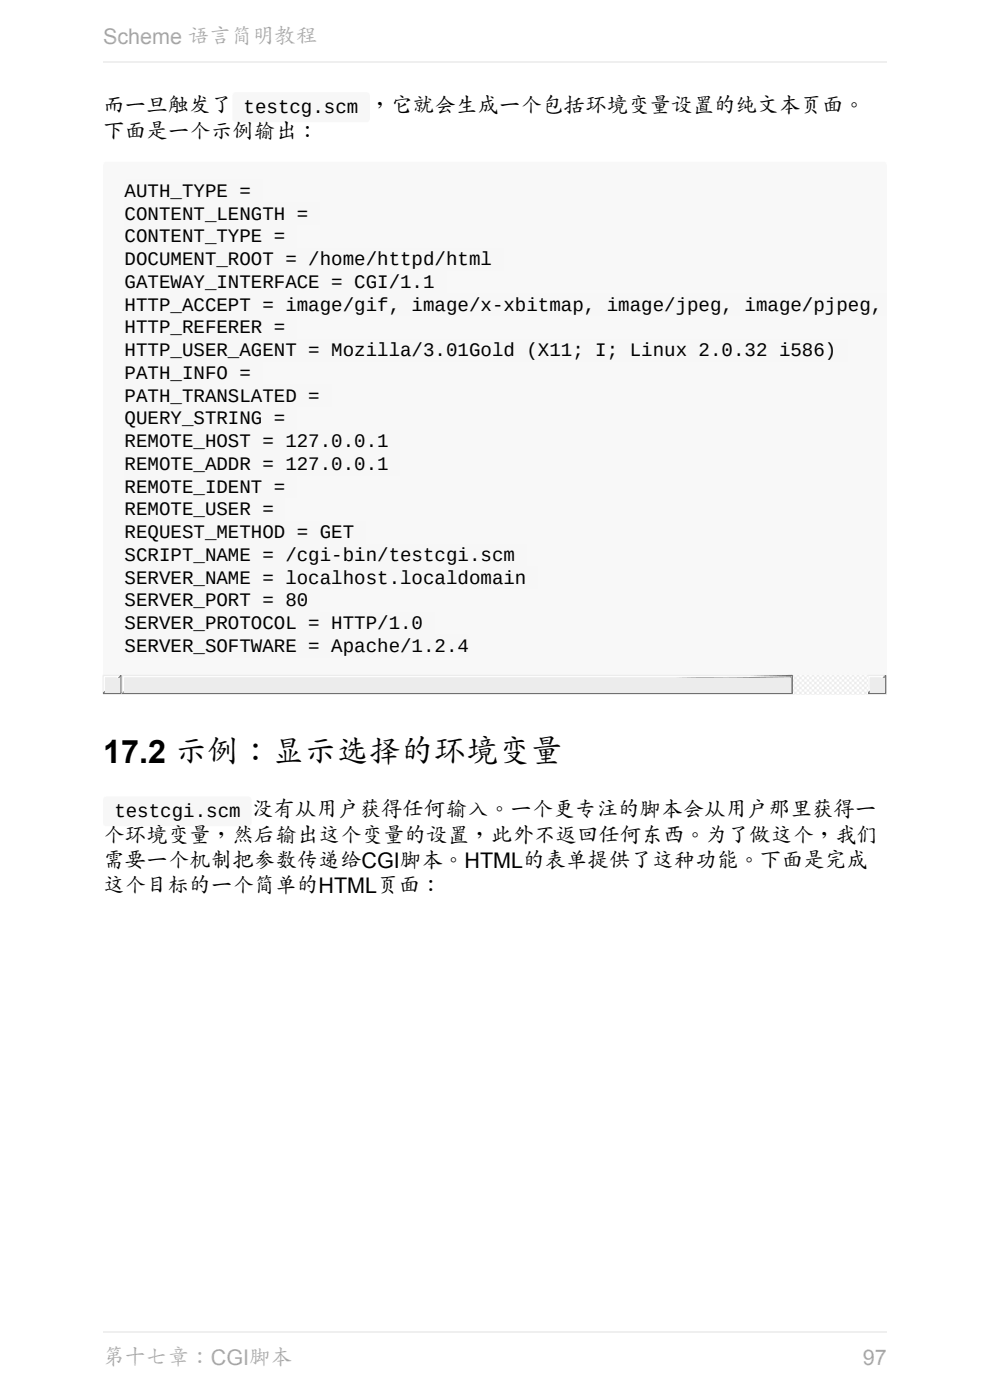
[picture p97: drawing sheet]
<svg xmlns="http://www.w3.org/2000/svg" width="210mm" height="297mm" viewBox="0 0 210 297" stroke-linecap="round" stroke-linejoin="round" font-family="sans-serif">
<defs><g id="words">
<text font-size="6.9" x="21.9" y="161.8">17.2 示例：显示选择的环境变量</text>
<g font-size="4.6" fill="#aaa">
<text x="21.9" y="9.4">Scheme 语言简明教程</text>
<text x="21.9" y="289.6">第十七章：CGI脚本</text>
<text x="183.1" y="289.6">97</text>
</g>
<g font-size="4.6">
<text x="21.9" y="23.9">而一旦触发了</text>
<text x="21.9" y="29.5">下面是一个示例输出：</text>
<text x="53.4" y="173.3">没有从用户获得任何输入。一个更专注的脚本会从用户那里获得一</text>
<text x="21.9" y="178.9">个环境变量，然后输出这个变量的设置，此外不返回任何东西。为了做这个，我们</text>
<text x="21.9" y="184.2">需要一个机制把参数传递给CGI脚本。HTML的表单提供了这种功能。下面是完成</text>
<text x="21.9" y="189.5">这个目标的一个简单的HTML页面：</text>
</g>
<g font-size="4.1">
<text x="51.7" y="23.9">testcg.scm ，它就会生成一个包括环境变量设置的纯文本页面。</text>
<text x="26.4" y="41.7">AUTH_TYPE =</text>
<text x="26.4" y="46.6">CONTENT_LENGTH =</text>
<text x="26.4" y="51.4">CONTENT_TYPE =</text>
<text x="26.4" y="56.2">DOCUMENT_ROOT = /home/httpd/html</text>
<text x="26.4" y="61.1">GATEWAY_INTERFACE = CGI/1.1</text>
<text x="26.4" y="65.9">HTTP_ACCEPT = image/gif, image/x-xbitmap, image/jpeg, image/pjpeg,</text>
<text x="26.4" y="70.7">HTTP_REFERER =</text>
<text x="26.4" y="75.5">HTTP_USER_AGENT = Mozilla/3.01Gold (X11; I; Linux 2.0.32 i586)</text>
<text x="26.4" y="80.4">PATH_INFO =</text>
<text x="26.4" y="85.2">PATH_TRANSLATED =</text>
<text x="26.4" y="90">QUERY_STRING =</text>
<text x="26.4" y="94.8">REMOTE_HOST = 127.0.0.1</text>
<text x="26.4" y="99.7">REMOTE_ADDR = 127.0.0.1</text>
<text x="26.4" y="104.5">REMOTE_IDENT =</text>
<text x="26.4" y="109.3">REMOTE_USER =</text>
<text x="26.4" y="114.1">REQUEST_METHOD = GET</text>
<text x="26.4" y="119">SCRIPT_NAME = /cgi-bin/testcgi.scm</text>
<text x="26.4" y="123.8">SERVER_NAME = localhost.localdomain</text>
<text x="26.4" y="128.6">SERVER_PORT = 80</text>
<text x="26.4" y="133.5">SERVER_PROTOCOL = HTTP/1.0</text>
<text x="26.4" y="138.3">SERVER_SOFTWARE = Apache/1.2.4</text>
<text x="24.3" y="173.3">testcgi.scm</text>
</g>
</g></defs>
<path d="M22.1 34.5l.5-.2h164.8a.76 .76 0 0 1 .7 .8v111.5a.76 .76 0 0 1-.7 .8h-164.8a.76 .76 0 0 1-.7-.8v-111.5z" fill-rule="evenodd" fill="#f8f8f8"/>
<path d="M21.9 143.3h166.2v4.1h-166.2z" fill="#efebe7"/>
<path d="M21.9 143.3h3.5l-3.5 3.5z" fill="none" stroke="#efebe7" stroke-width=".25"/>
<path d="M25.7 143.3v3.8h-3.8z" fill="none" stroke="#767472" stroke-width=".25"/>
<path d="M22.1 143.5h3.1l-3.1 3.1z" fill="none" stroke="#fff" stroke-width=".25"/>
<path d="M25.4 143.5v3.3h-3.3z" fill="none" stroke="#9f9d9a" stroke-width=".25"/>
<path d="M22.4 143.8h3v3h-3z" fill="#efebe7"/>
<path d="M184.1 143.3h3.5l-3.5 3.5z" fill="none" stroke="#efebe7" stroke-width=".25"/>
<path d="M187.9 143.3v3.8h-3.8z" fill="none" stroke="#767472" stroke-width=".25"/>
<path d="M184.3 143.5h3.1l-3.1 3.1z" fill="none" stroke="#fff" stroke-width=".25"/>
<path d="M187.6 143.5v3.3h-3.3z" fill="none" stroke="#9f9d9a" stroke-width=".25"/>
<path d="M184.6 143.8h3v3h-3z" fill="#efebe7"/>
<path d="M168.3 143.3h15.8v4.1h-15.8z" fill-rule="evenodd" fill="#efebe7"/>
<path d="M168.3 143.3h15.8v4.1h-15.8z" fill-rule="evenodd" fill="#fff"/>
<path d="M25.9 143.3h141.9l-141.9 3.5z" fill="none" stroke="#efebe7" stroke-width=".25"/>
<path d="M25.9 147.1l142.2-3.8v3.8z" fill="none" stroke="#767472" stroke-width=".25"/>
<path d="M26.2 143.5h141.4l-141.4 3.1z" fill="none" stroke="#fff" stroke-width=".25"/>
<path d="M26.2 146.8l141.6-3.3v3.3z" fill="none" stroke="#9f9d9a" stroke-width=".25"/>
<path d="M26.4 143.8h141.4v3h-141.4z" fill="#efebe7"/>
<g fill="#f7f7f7">
<path d="M49.5 19.8l.5-.2h27.7a.76 .76 0 0 1 .8 .7v4.9a.76 .76 0 0 1-.8 .7h-27.7a.76 .76 0 0 1-.7-.7v-4.9z" fill-rule="evenodd"/>
<path d="M26.7 38.3l.5-.2h28.5v4.8h-28.5a.76 .76 0 0 1-.8-.7v-3.3z" fill-rule="evenodd"/>
<path d="M26.4 134.7h72.4a.76 .76 0 0 1 .7 .7v3.3a.76 .76 0 0 1-.7 .8h-72.4z" fill-rule="evenodd"/>
<path d="M22.1 169.2l.5-.2h30a.76 .76 0 0 1 .7 .7v4.8a.76 .76 0 0 1-.7 .8h-30a.76 .76 0 0 1-.7-.8v-4.8z" fill-rule="evenodd"/>
</g>
<g fill="#f7f7f7">
<path d="M26.4 42.9h41.5v4.9h-41.5z"/>
<path d="M26.4 47.8h36.6v4.8h-36.6z"/>
<path d="M26.4 52.6h80.6v4.8h-80.6z"/>
<path d="M26.4 57.4h68.4v4.8h-68.4z"/>
<path d="M26.4 62.2h161.8v4.9h-161.8z"/>
<path d="M26.4 67.1h36.6v4.8h-36.6z"/>
<path d="M26.4 71.9h153.4v4.8h-153.4z"/>
<path d="M26.4 76.7h29.3v4.9h-29.3z"/>
<path d="M26.4 81.6h44v4.8h-44z"/>
<path d="M26.4 86.4h36.6v4.8h-36.6z"/>
<path d="M26.4 91.2h58.5v4.8h-58.5z"/>
<path d="M26.4 96h58.5v4.9h-58.5z"/>
<path d="M26.4 100.9h36.6v4.8h-36.6z"/>
<path d="M26.4 105.7h34.1v4.8h-34.1z"/>
<path d="M26.4 110.5h51.1v4.8h-51.1z"/>
<path d="M26.4 115.3h85.4v4.9h-85.4z"/>
<path d="M26.4 120.2h87.7v4.8h-87.7z"/>
<path d="M26.4 125h41.5v4.8h-41.5z"/>
<path d="M26.4 129.8h65.8v4.9h-65.8z"/>
</g>
<path d="M21.9 13.1h166.2M21.9 282.6h166.2" fill="none" stroke="#eee" stroke-width=".25"/>
<use href="#words"/>
</svg>
